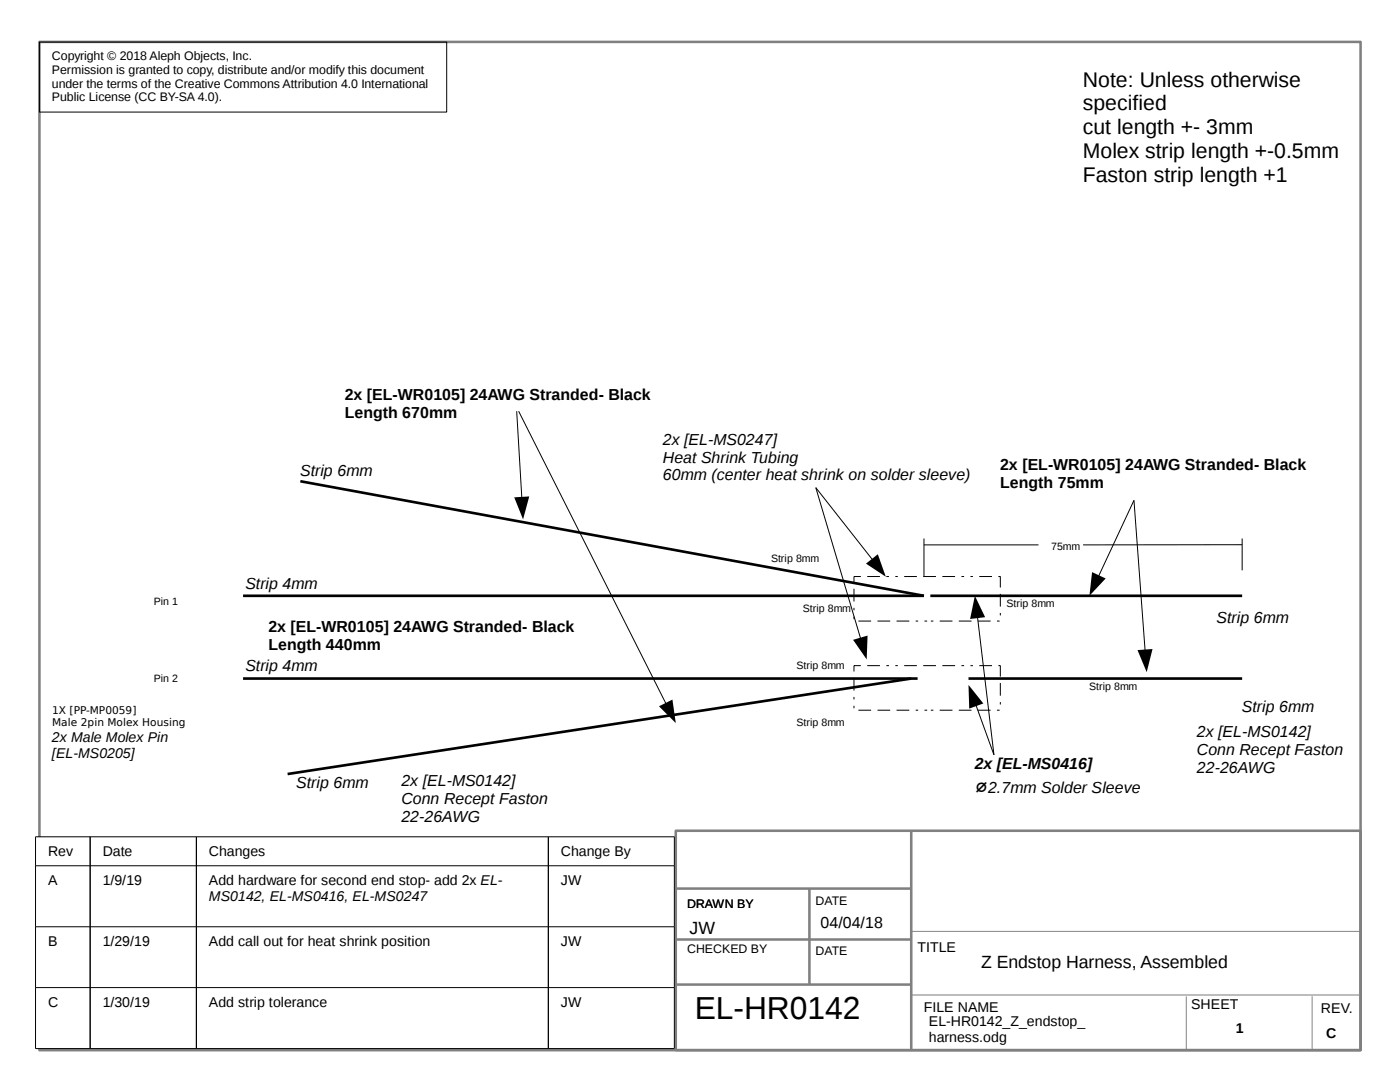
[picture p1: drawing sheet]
<svg xmlns="http://www.w3.org/2000/svg" width="279mm" height="216mm" viewBox="0 0 279 216" stroke-linecap="round" stroke-linejoin="round" font-family="sans-serif">
<defs><g id="words">
<text font-size="6.3" x="138.6" y="203.3">EL-HR0142</text>
<text font-size="4.6" x="194.5" y="158.3">⌀</text>
<g font-size="4.2">
<text x="216.1" y="17.3">Note: Unless otherwise</text>
<text x="216.1" y="22">specified</text>
<text x="216.1" y="26.8">cut length +- 3mm</text>
<text x="216.1" y="31.5">Molex strip length +-0.5mm</text>
<text x="216.1" y="36.3">Faston strip length +1</text>
</g>
<g font-size="3.5">
<text x="137.6" y="186.3">JW</text>
<text x="195.8" y="193.1">Z Endstop Harness, Assembled</text>
</g>
<g font-size="3.2">
<text x="68.8" y="79.8">2x [EL-WR0105] 24AWG Stranded- Black</text>
<text x="68.8" y="83.4">Length 670mm</text>
<text x="132.3" y="88.7">2x [EL-MS0247]</text>
<text x="59.9" y="95.1">Strip 6mm</text>
<text x="132.3" y="92.3">Heat Shrink Tubing</text>
<text x="132.3" y="95.8">60mm (center heat shrink on solder sleeve)</text>
<text x="199.6" y="93.8">2x [EL-WR0105] 24AWG Stranded- Black</text>
<text x="199.6" y="97.4">Length 75mm</text>
<text x="49" y="117.4">Strip 4mm</text>
<text x="242.8" y="124.3">Strip 6mm</text>
<text x="53.6" y="126.1">2x [EL-WR0105] 24AWG Stranded- Black</text>
<text x="53.6" y="129.6">Length 440mm</text>
<text x="49" y="133.9">Strip 4mm</text>
<text x="247.9" y="142.1">Strip 6mm</text>
<text x="238.9" y="147.1">2x [EL-MS0142]</text>
<text x="194.5" y="153.5">2x [EL-MS0416]</text>
<text x="238.9" y="150.7">Conn Recept Faston</text>
<text x="238.9" y="154.2">22-26AWG</text>
<text x="59.1" y="157.3">Strip 6mm</text>
<text x="80.1" y="156.8">2x [EL-MS0142]</text>
<text x="80.1" y="160.4">Conn Recept Faston</text>
<text x="197.2" y="158.3">2.7mm Solder Sleeve</text>
<text x="80.1" y="163.9">22-26AWG</text>
<text x="163.8" y="185.2">04/04/18</text>
</g>
<g font-size="2.8">
<text x="10.4" y="148.1">2x Male Molex Pin</text>
<text x="10.4" y="151.3">[EL-MS0205]</text>
<text x="9.6" y="170.9">Rev</text>
<text x="20.5" y="170.9">Date</text>
<text x="41.7" y="170.9">Changes</text>
<text x="111.9" y="170.9">Change By</text>
<text x="9.6" y="176.6">A</text>
<text x="20.5" y="176.6">1/9/19</text>
<text x="41.7" y="176.6">Add hardware for second end stop- add 2x EL-</text>
<text x="41.7" y="179.8">MS0142, EL-MS0416, EL-MS0247</text>
<text x="111.9" y="176.6">JW</text>
<text x="9.6" y="188.8">B</text>
<text x="20.5" y="188.8">1/29/19</text>
<text x="41.7" y="188.8">Add call out for heat shrink position</text>
<text x="111.9" y="188.8">JW</text>
<text x="183.1" y="189.9">TITLE</text>
<text x="9.6" y="200.9">C</text>
<text x="20.5" y="200.9">1/30/19</text>
<text x="41.7" y="200.9">Add strip tolerance</text>
<text x="111.9" y="200.9">JW</text>
<text x="184.4" y="201.9">FILE NAME</text>
<text x="237.7" y="201.4">SHEET</text>
<text x="263.6" y="202.2">REV.</text>
<text x="185.4" y="204.7">EL-HR0142_Z_endstop_</text>
<text x="185.4" y="207.9">harness.odg</text>
<text x="246.6" y="206.2">1</text>
<text x="264.7" y="207.2">C</text>
</g>
<g font-size="2.5">
<text x="10.4" y="12">Copyright © 2018 Aleph Objects, Inc.</text>
<text x="10.4" y="14.7">Permission is granted to copy, distribute and/or modify this document</text>
<text x="10.4" y="17.5">under the terms of the Creative Commons Attribution 4.0 International</text>
<text x="10.4" y="20.2">Public License (CC BY-SA 4.0).</text>
<text x="137.1" y="181.2">DRAWN BY</text>
<text x="162.8" y="180.6">DATE</text>
<text x="137.1" y="190.2">CHECKED BY</text>
<text x="162.8" y="190.6">DATE</text>
</g>
<g font-size="2.1">
<text x="153.9" y="112.2">Strip 8mm</text>
<text x="209.8" y="109.7">75mm</text>
<text x="30.7" y="120.8">Pin 1</text>
<text x="160.2" y="122">Strip 8mm</text>
<text x="200.9" y="121.1">Strip 8mm</text>
<text x="30.7" y="136">Pin 2</text>
<text x="159" y="133.5">Strip 8mm</text>
<text x="217.4" y="137.6">Strip 8mm</text>
<text x="10.4" y="142.4">1X [PP-MP0059]</text>
<text x="10.4" y="144.9">Male 2pin Molex Housing</text>
<text x="159" y="144.9">Strip 8mm</text>
</g>
</g></defs>
<g fill="none" stroke="#000" stroke-width=".2">
<path d="M170.4 135.3v2.5M170.4 139.1v.5M171.8 132.8h-1.4v1.2M173.1 132.8h2.5M176.9 132.8h.5M178.7 132.8h.5M180.4 132.8h2.6M184.3 132.8h2.5M188.1 132.8h2.5M191.9 132.8h.5M193.7 132.8h.5M195.4 132.8h2.6"/>
<path d="M199.2 132.8h.4v2.2M199.6 136.3v2.5M170.4 140.8v.5M171.3 141.7h2.5M175.1 141.7h2.6M178.9 141.7h2.6M182.7 141.7h.5M184.5 141.7h.5M185.8 141.7h.5M187.5 141.7h2.6M191.3 141.7h2.6M195.2 141.7h2.5"/>
<path d="M199 141.7h.5M199.6 140.1v.5"/>
</g>
<path d="M170.4 115h29.2v8.9h-29.2z" fill-rule="evenodd" fill="#fff"/>
<g fill="none" stroke="#000" stroke-width=".2">
<path d="M7.9 8.4h81.2v14h-81.2zM103.1 82.1l1 17.2M103.5 82.1l29.4 58.3M170.4 117.5v2.5M171.8 115h-1.4v1.2M173.1 115h2.5M174.1 111.7l-11.3-14.4 9 30.2M176.9 115h.5M178.7 115h.5M180.4 115h2.6M184.3 115h2.5M184.4 107.5v7.6"/>
<path d="M184.4 108.7h22.9M188.1 115h2.5M191.9 115h.5M193.7 115h.5M195.4 115h2.6M199.2 115h.4v2.2M199.6 118.5v2.5M219.3 115l7-15.2 2.2 30M247.9 107.5v6.3M247.9 108.7h-31.8M170.4 121.3v.5M170.4 123v.5"/>
<path d="M171.3 123.9h2.5M175.1 123.9h2.6M178.9 123.9h2.6M182.7 123.9h.5M184.5 123.9h.5M185.8 123.9h.5M187.5 123.9h2.6M191.3 123.9h2.6M195.1 123.2l3.3 27.4-3.6-9.9M195.2 123.9h2.5M199 123.9h.5M199.6 122.3v.5"/>
</g>
<path d="M7.9 8.4h263.6v201.1h-263.6zM134.9 165.8h136.6v43.7h-136.6zM134.9 177.3h47M161.5 177.3v19.1M181.9 165.8v43.7M134.9 187.5h47M134.9 196.5h47" fill="none" stroke="#808080" stroke-width=".51"/>
<path d="M181.9 185.8h89.6M181.9 198.5h89.6M236.7 198.8v10.7M261.9 198.8v10.7" fill="none" stroke="#808080" stroke-width=".2"/>
<path d="M59.9 96l124.5 22.9h-135.9M185.7 118.9h62.2M48.5 135.4h134.6M181.9 135.4l-124.5 19M193.3 135.4h54.6" fill="none" stroke="#000" stroke-width=".53"/>
<path d="M102.6 99.2l3-.1-1.2 4.5zM172.8 112.5l2.4-1.9 1.6 4.5zM194.6 118.9l2 4.3-3 .3zM217.9 114.2l2.8 1.2-3.3 3.5zM170.3 127.7l2.8-.9-.1 4.8zM193.3 136.7l3 3.7-2.9 1zM227 129.7l3-.2-1.2 4.6zM131.5 140.9l2.7-1.3 .7 4.7z" fill="#000"/>
<g fill="#fff">
<path d="M7.1 167h10.9v5.8h-10.9z" fill-rule="evenodd"/>
<path d="M18 167h21.2v5.8h-21.2z" fill-rule="evenodd"/>
<path d="M39.2 167h70.2v5.8h-70.2z" fill-rule="evenodd"/>
<path d="M109.4 167h25.2v5.8h-25.2z" fill-rule="evenodd"/>
<path d="M7.1 172.8h10.9v12.1h-10.9z" fill-rule="evenodd"/>
<path d="M18 172.8h21.2v12.1h-21.2z" fill-rule="evenodd"/>
<path d="M39.2 172.8h70.2v12.1h-70.2z" fill-rule="evenodd"/>
<path d="M109.4 172.8h25.2v12.1h-25.2z" fill-rule="evenodd"/>
<path d="M7.1 184.9h10.9v12.2h-10.9z" fill-rule="evenodd"/>
<path d="M18 184.9h21.2v12.2h-21.2z" fill-rule="evenodd"/>
<path d="M39.2 184.9h70.2v12.2h-70.2z" fill-rule="evenodd"/>
<path d="M109.4 184.9h25.2v12.2h-25.2z" fill-rule="evenodd"/>
<path d="M7.1 197.1h10.9v12.1h-10.9z" fill-rule="evenodd"/>
<path d="M18 197.1h21.2v12.1h-21.2z" fill-rule="evenodd"/>
<path d="M39.2 197.1h70.2v12.1h-70.2z" fill-rule="evenodd"/>
<path d="M109.4 197.1h25.2v12.1h-25.2z" fill-rule="evenodd"/>
</g>
<path d="M7.1 167h127.5v42.2h-127.5zM7.1 172.8h127.5M18 167v42.2M39.2 167v42.2M109.4 167v42.2M7.1 184.9h127.5M7.1 197.1h127.5" fill="none" stroke="#000" stroke-width=".2"/>
<use href="#words"/>
</svg>
